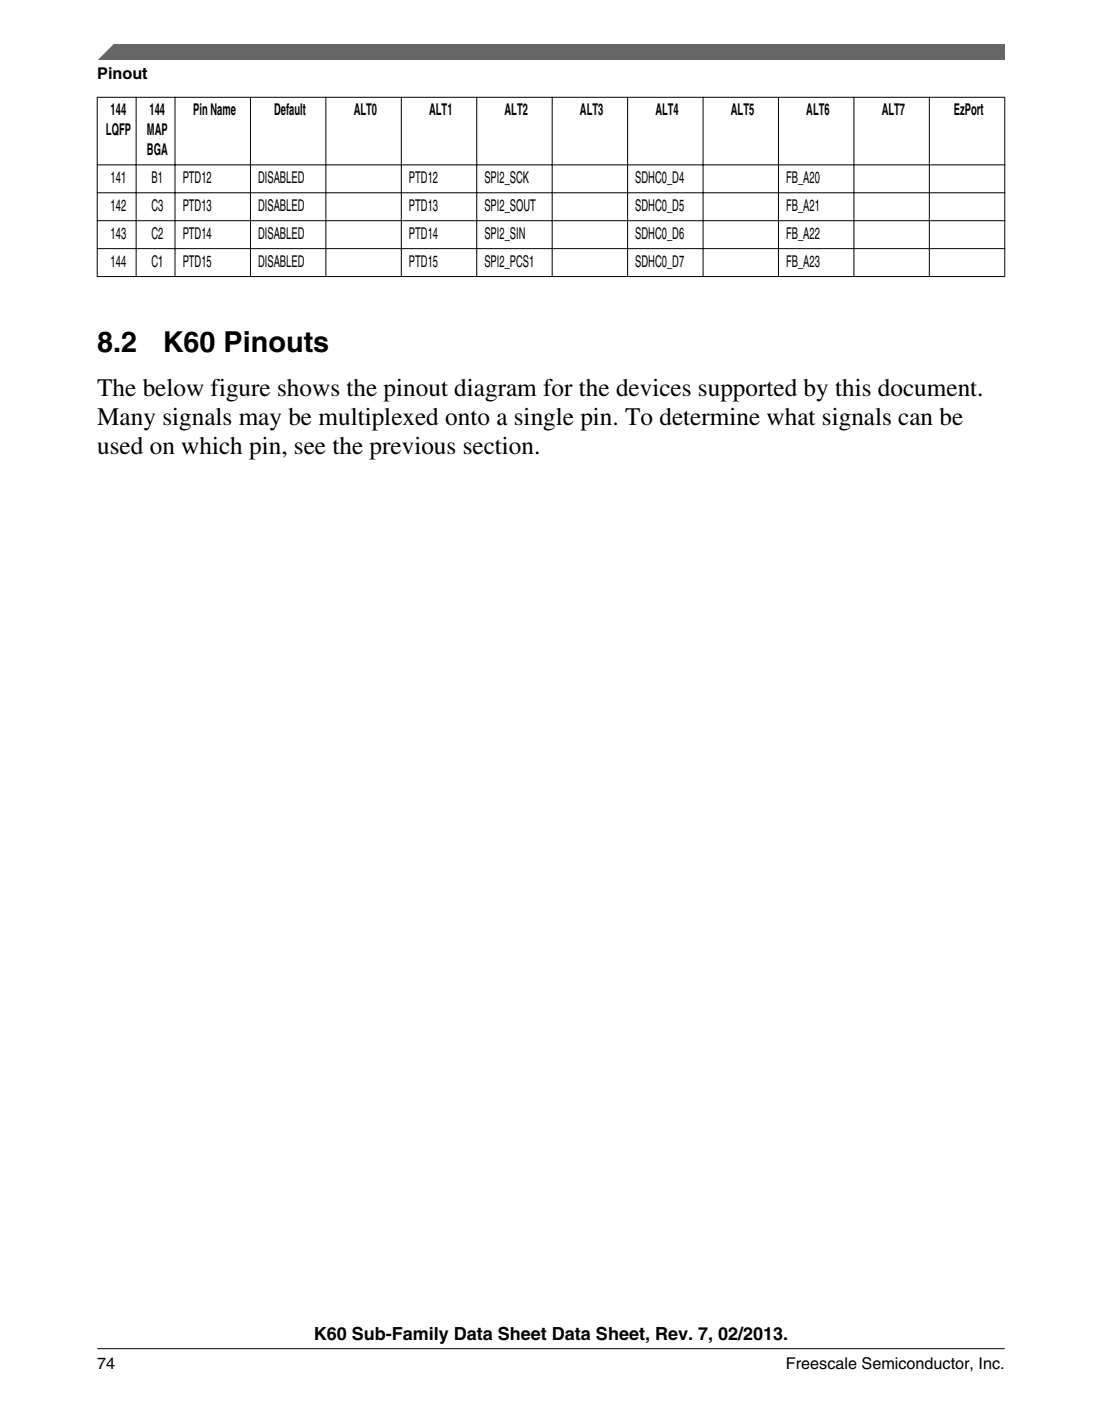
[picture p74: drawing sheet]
<svg xmlns="http://www.w3.org/2000/svg" width="216mm" height="274mm" viewBox="0 0 216 274" stroke-linecap="round" stroke-linejoin="round" font-family="sans-serif">
<defs><g id="words">
<g font-size="5.6">
<text x="19" y="68.8">8.2</text>
<text x="31.9" y="68.8">K60 Pinouts</text>
</g>
<g font-size="4.9">
<text x="19" y="77.5">The below figure shows the pinout diagram for the devices supported by this document.</text>
<text x="19" y="83.2">Many signals may be multiplexed onto a single pin. To determine what signals can be</text>
<text x="19" y="88.8">used on which pin, see the previous section.</text>
</g>
<text font-size="3.5" x="61.5" y="262.3">K60 Sub-Family Data Sheet Data Sheet, Rev. 7, 02/2013.</text>
<g font-size="3.2">
<text x="19" y="15.5">Pinout</text>
<text x="21.7" y="22.6">144</text>
<text x="29.3" y="22.6">144</text>
<text x="37.8" y="22.6">Pin Name</text>
<text x="53.7" y="22.6">Default</text>
<text x="69.3" y="22.6">ALT0</text>
<text x="84.1" y="22.6">ALT1</text>
<text x="98.8" y="22.6">ALT2</text>
<text x="113.6" y="22.6">ALT3</text>
<text x="128.4" y="22.6">ALT4</text>
<text x="143.2" y="22.6">ALT5</text>
<text x="158" y="22.6">ALT6</text>
<text x="172.7" y="22.6">ALT7</text>
<text x="186.9" y="22.6">EzPort</text>
<text x="20.8" y="26.5">LQFP</text>
<text x="28.8" y="26.5">MAP</text>
<text x="21.7" y="35.8">141</text>
<text x="28.8" y="30.4">BGA</text>
<text x="29.7" y="35.8">B1</text>
<text x="35.8" y="35.8">PTD12</text>
<text x="50.6" y="35.8">DISABLED</text>
<text x="80.1" y="35.8">PTD12</text>
<text x="94.9" y="35.8">SPI2_SCK</text>
<text x="124.5" y="35.8">SDHC0_D4</text>
<text x="154" y="35.8">FB_A20</text>
<text x="21.7" y="41.3">142</text>
<text x="29.7" y="41.3">C3</text>
<text x="35.8" y="41.3">PTD13</text>
<text x="50.6" y="41.3">DISABLED</text>
<text x="80.1" y="41.3">PTD13</text>
<text x="94.9" y="41.3">SPI2_SOUT</text>
<text x="124.5" y="41.3">SDHC0_D5</text>
<text x="154" y="41.3">FB_A21</text>
<text x="21.7" y="46.8">143</text>
<text x="29.7" y="46.8">C2</text>
<text x="35.8" y="46.8">PTD14</text>
<text x="50.6" y="46.8">DISABLED</text>
<text x="80.1" y="46.8">PTD14</text>
<text x="94.9" y="46.8">SPI2_SIN</text>
<text x="124.5" y="46.8">SDHC0_D6</text>
<text x="154" y="46.8">FB_A22</text>
<text x="21.7" y="52.2">144</text>
<text x="29.7" y="52.2">C1</text>
<text x="35.8" y="52.2">PTD15</text>
<text x="50.6" y="52.2">DISABLED</text>
<text x="80.1" y="52.2">PTD15</text>
<text x="94.9" y="52.2">SPI2_PCS1</text>
<text x="124.5" y="52.2">SDHC0_D7</text>
<text x="154" y="52.2">FB_A23</text>
<text x="19.1" y="268">74</text>
<text x="154" y="268">Freescale Semiconductor, Inc.</text>
</g>
</g></defs>
<g fill="none" stroke="#000" stroke-width=".2">
<path d="M19 19h177.9M19 19v35.2M26.7 19v35.2M34.3 19v35.2M49.1 19v35.2M63.8 19v35.2M78.6 19v35.2M93.4 19v35.2M108.2 19v35.2M123 19v35.2M137.7 19v35.2M152.5 19v35.2"/>
<path d="M167.3 19v35.2M182.1 19v35.2M196.8 19v35.2M19 32.3h177.9M19 37.7h177.9M19 43.2h177.9M19 48.7h177.9M19 54.2h177.9"/>
</g>
<path d="M19 11.7l5.7-3.1 172.2 .1v3z" fill="#666"/>
<path d="M22.5 8.6l-3.1 3.1" fill="none" stroke="#666" stroke-width=".28"/>
<path d="M19 264.1h177.8" fill="none" stroke="#000" stroke-width=".2"/>
<use href="#words"/>
</svg>
